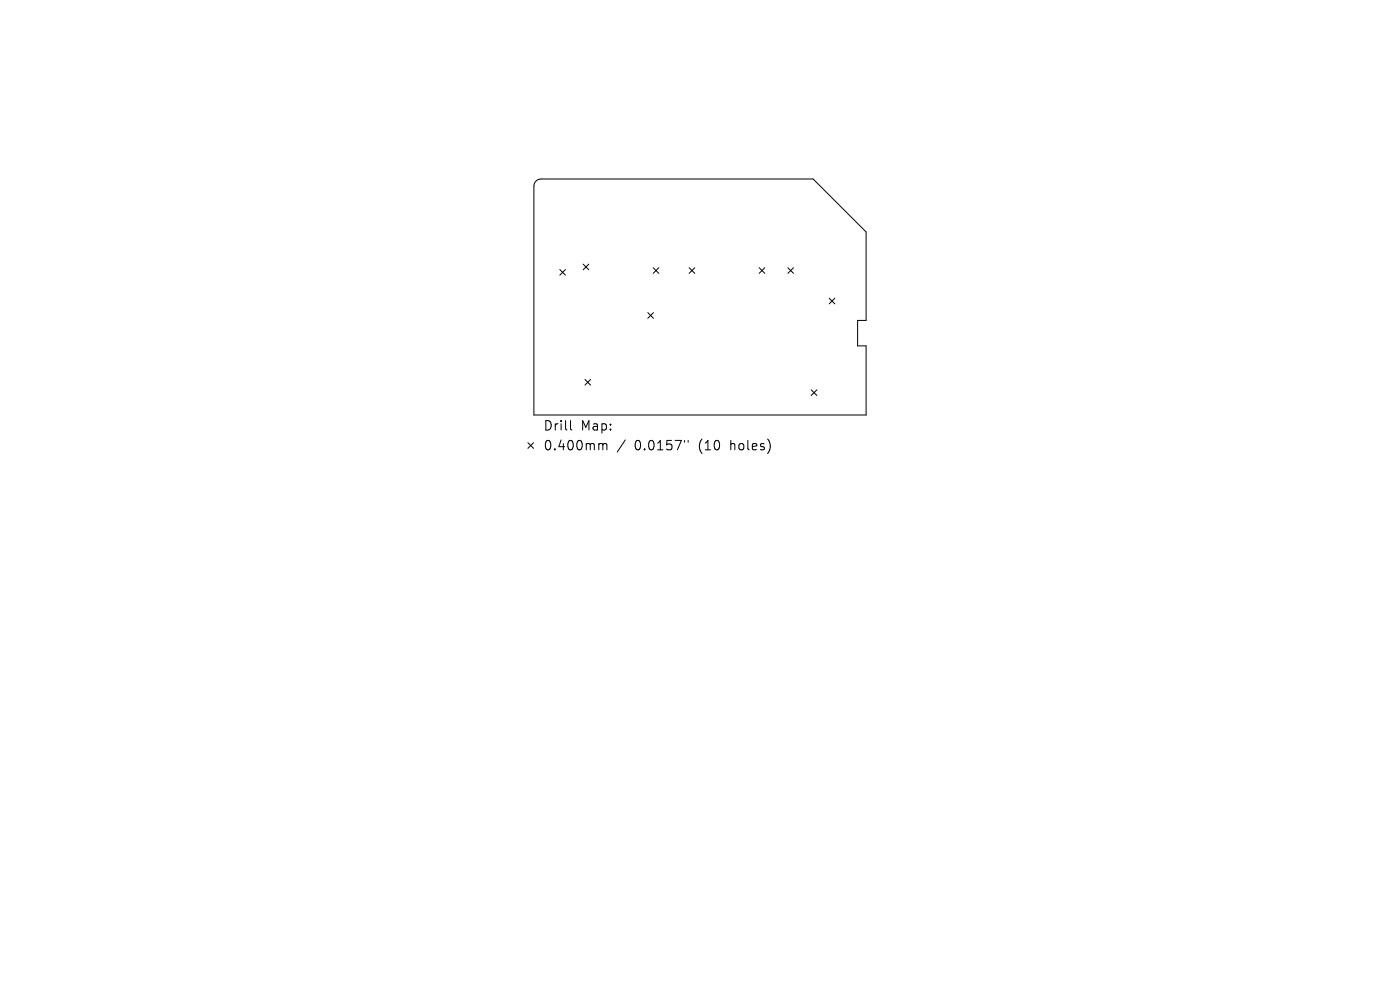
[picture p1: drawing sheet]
<svg xmlns="http://www.w3.org/2000/svg" width="297mm" height="210mm" viewBox="0 0 297 210" stroke-linecap="round" stroke-linejoin="round" font-family="sans-serif">
<defs><g id="words">
<g font-size="2.8">
<text x="115.2" y="91.6">Drill</text>
<text x="115.2" y="95.8">0.400mm</text>
<text x="123.2" y="91.6">Map:</text>
<text x="134.6" y="95.8">0.0157&quot;</text>
<text x="148.4" y="95.8">(10</text>
<text x="155.2" y="95.8">holes)</text>
</g>
</g></defs>
<g fill="none" stroke="#000" stroke-width=".21">
<path d="M113.8 38.3l1-.3h57.7l11.2 11.2v18.8h-1.8v5.4h1.8v14.6h-70.4v-48.5l.2-.8zM118.8 57.2l1.2 1.2M120 57.2l-1.2 1.2M123.7 56l1.2 1.2M124.9 56l-1.2 1.2M138.6 56.8l1.2 1.2M139.8 56.8l-1.2 1.2M146.2 56.8l1.2 1.2M147.4 56.8l-1.2 1.2M161.1 56.8l1.2 1.2M162.3 56.8l-1.2 1.2M167.1 56.8l1.2 1.2"/>
<path d="M168.3 56.8l-1.2 1.2M137.4 66.3l1.2 1.2M138.6 66.3l-1.2 1.2M175.9 63.3l1.2 1.2M177.1 63.3l-1.2 1.2M112 93.9l1.2 1.2M113.2 93.9l-1.2 1.2M121 89.2v1.7l.3 .3M124.1 80.5l1.2 1.2M125.3 80.5l-1.2 1.2M127.3 94.1l.5 .1 .1 .2M127.9 94.4l.3-.3 .5 .1v1.2"/>
<path d="M127.9 94.4v1M132.7 93.3l-1.8 2.6M145.2 93.4v.4M146 93.4v.4M172.1 82.7l1.2 1.2M173.3 82.7l-1.2 1.2"/>
</g>
<use href="#words"/>
</svg>
